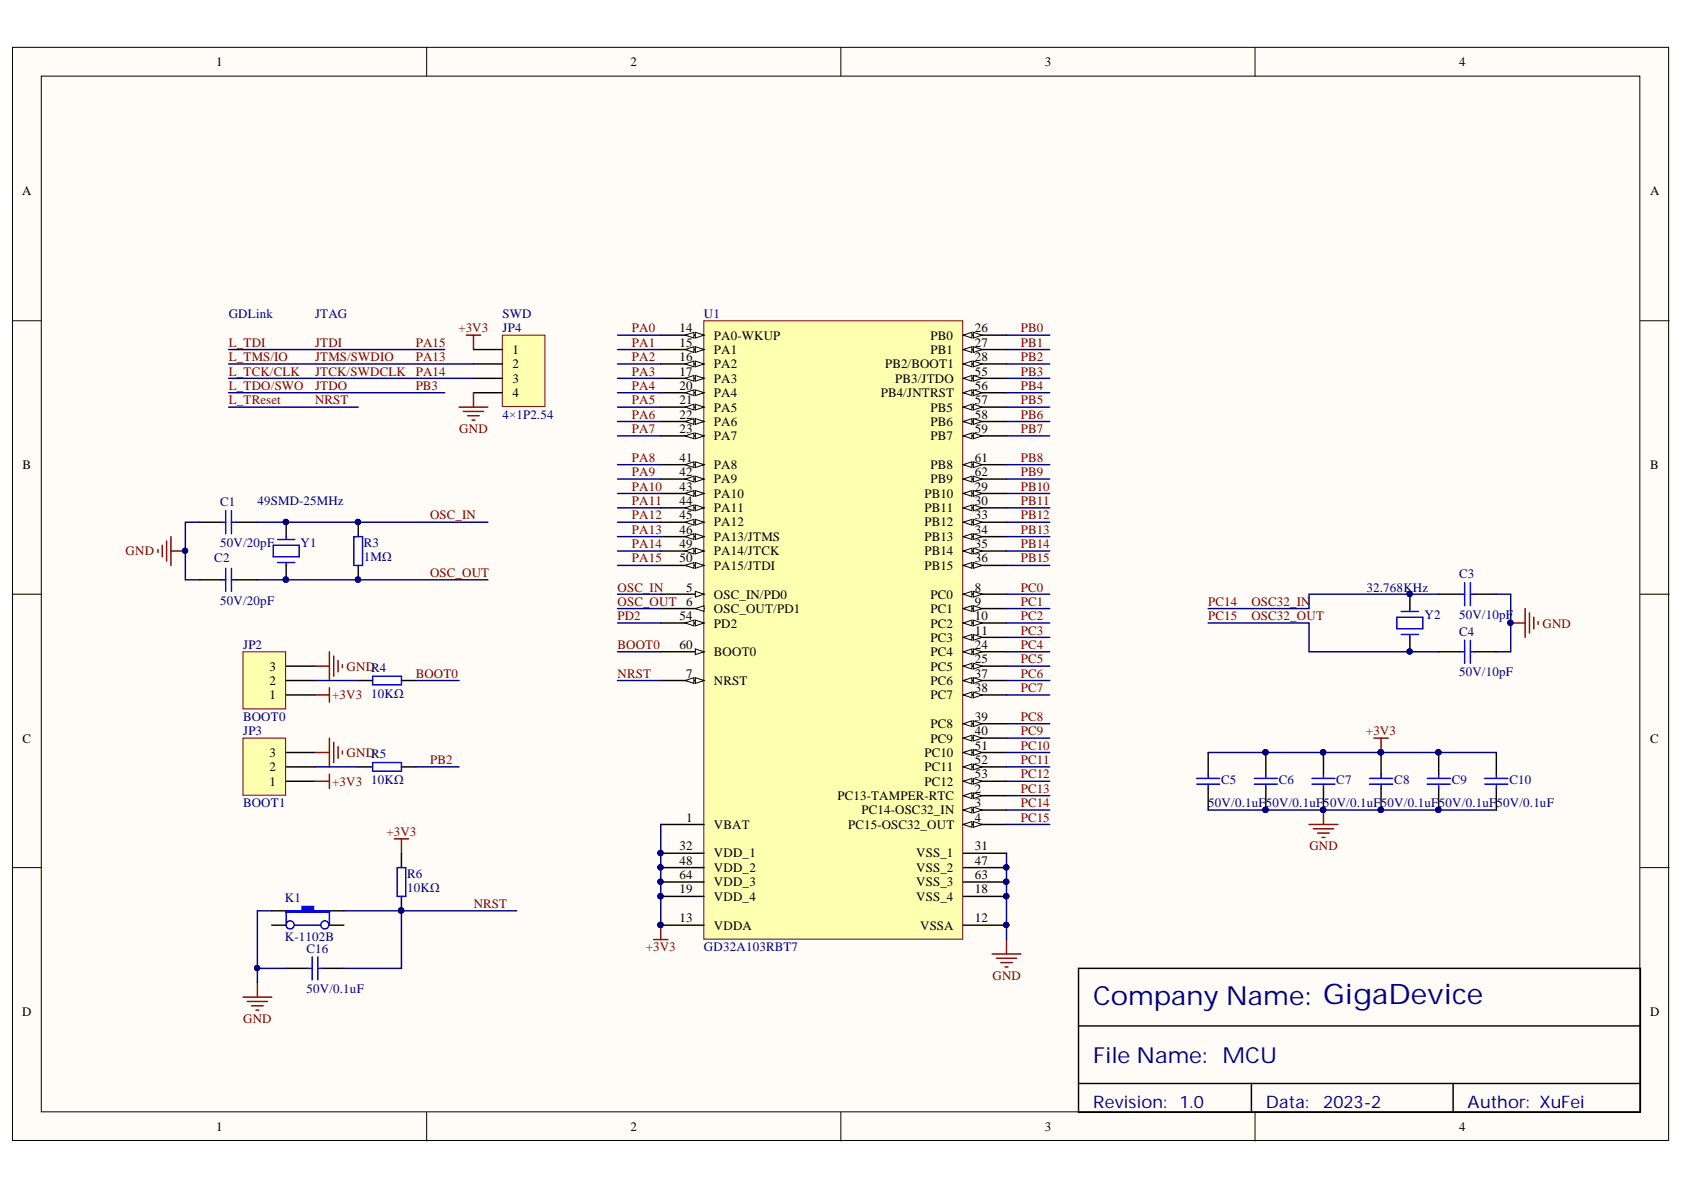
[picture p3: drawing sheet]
<svg xmlns="http://www.w3.org/2000/svg" width="297mm" height="210mm" viewBox="0 0 297 210" stroke-linecap="round" stroke-linejoin="round" font-family="sans-serif">
<defs><g id="words">
<text font-size="4.6" fill="#000080" x="192.8" y="177.2">Company Name: GigaDevice</text>
<text font-size="3.9" fill="#000080" x="192.8" y="187.6">File Name: MCU</text>
<g font-size="3" fill="#000080">
<text x="192.8" y="195.4">Revision:</text>
<text x="208" y="195.4">1.0</text>
<text x="223.3" y="195.4">Data:</text>
<text x="233.4" y="195.4">2023-2</text>
<text x="258.9" y="195.4">Author: XuFei</text>
</g>
<g font-size="2.3">
<text x="38.1" y="11.7">1</text>
<text x="111.2" y="11.7">2</text>
<text x="184.3" y="11.7">3</text>
<text x="257.4" y="11.7">4</text>
<text x="3.9" y="34.5">A</text>
<text x="291.1" y="34.5">A</text>
<text x="119.8" y="58.6">14</text>
<text x="125.9" y="59.9">PA0-WKUP</text>
<text x="164.2" y="59.9">PB0</text>
<text x="171.9" y="58.6">26</text>
<text x="90.4" y="62.4">1</text>
<text x="90.4" y="65">2</text>
<text x="119.8" y="61.2">15</text>
<text x="119.8" y="63.7">16</text>
<text x="125.9" y="62.4">PA1</text>
<text x="125.9" y="65">PA2</text>
<text x="156.1" y="65">PB2/BOOT1</text>
<text x="164.2" y="62.4">PB1</text>
<text x="171.9" y="61.2">27</text>
<text x="171.9" y="63.7">28</text>
<text x="90.4" y="67.5">3</text>
<text x="90.4" y="70.1">4</text>
<text x="119.8" y="66.2">17</text>
<text x="119.8" y="68.8">20</text>
<text x="119.8" y="71.3">21</text>
<text x="125.9" y="67.5">PA3</text>
<text x="125.9" y="70.1">PA4</text>
<text x="155.4" y="70.1">PB4/JNTRST</text>
<text x="157.9" y="67.5">PB3/JTDO</text>
<text x="171.9" y="66.2">55</text>
<text x="171.9" y="68.8">56</text>
<text x="171.9" y="71.3">57</text>
<text x="119.8" y="73.9">22</text>
<text x="119.8" y="76.4">23</text>
<text x="125.9" y="72.6">PA5</text>
<text x="125.9" y="75.1">PA6</text>
<text x="125.9" y="77.7">PA7</text>
<text x="164.2" y="72.6">PB5</text>
<text x="164.2" y="75.1">PB6</text>
<text x="164.2" y="77.7">PB7</text>
<text x="171.9" y="73.9">58</text>
<text x="171.9" y="76.4">59</text>
<text x="4" y="82.7">B</text>
<text x="119.8" y="81.5">41</text>
<text x="119.8" y="84">42</text>
<text x="125.9" y="82.7">PA8</text>
<text x="164.2" y="82.7">PB8</text>
<text x="171.9" y="81.5">61</text>
<text x="171.9" y="84">62</text>
<text x="291.1" y="82.7">B</text>
<text x="119.8" y="86.5">43</text>
<text x="119.8" y="89.1">44</text>
<text x="125.9" y="85.3">PA9</text>
<text x="125.9" y="87.8">PA10</text>
<text x="163.1" y="87.8">PB10</text>
<text x="164.2" y="85.3">PB9</text>
<text x="171.9" y="86.5">29</text>
<text x="171.9" y="89.1">30</text>
<text x="119.8" y="91.6">45</text>
<text x="119.8" y="94.1">46</text>
<text x="125.9" y="90.3">PA11</text>
<text x="125.9" y="92.9">PA12</text>
<text x="125.9" y="95.4">PA13/JTMS</text>
<text x="163.1" y="90.3">PB11</text>
<text x="163.1" y="92.9">PB12</text>
<text x="163.1" y="95.4">PB13</text>
<text x="171.9" y="91.6">33</text>
<text x="171.9" y="94.1">34</text>
<text x="119.8" y="96.7">49</text>
<text x="119.8" y="99.2">50</text>
<text x="125.9" y="97.9">PA14/JTCK</text>
<text x="125.9" y="100.5">PA15/JTDI</text>
<text x="163.1" y="97.9">PB14</text>
<text x="163.1" y="100.5">PB15</text>
<text x="171.9" y="96.7">35</text>
<text x="171.9" y="99.2">36</text>
<text x="121" y="104.4">5</text>
<text x="121" y="106.9">6</text>
<text x="125.9" y="105.6">OSC_IN/PD0</text>
<text x="164.2" y="105.6">PC0</text>
<text x="171.9" y="104.4">8</text>
<text x="171.9" y="106.9">9</text>
<text x="119.8" y="109.4">54</text>
<text x="125.9" y="108.2">OSC_OUT/PD1</text>
<text x="125.9" y="110.7">PD2</text>
<text x="164.2" y="108.2">PC1</text>
<text x="164.2" y="110.7">PC2</text>
<text x="164.2" y="113.2">PC3</text>
<text x="171.9" y="109.4">10</text>
<text x="171.9" y="112">11</text>
<text x="47.5" y="118.3">3</text>
<text x="119.8" y="114.5">60</text>
<text x="121" y="119.6">7</text>
<text x="125.9" y="115.8">BOOT0</text>
<text x="164.2" y="115.8">PC4</text>
<text x="164.2" y="118.3">PC5</text>
<text x="171.9" y="114.5">24</text>
<text x="171.9" y="117">25</text>
<text x="171.9" y="119.6">37</text>
<text x="47.5" y="123.4">1</text>
<text x="47.5" y="120.8">2</text>
<text x="125.9" y="120.8">NRST</text>
<text x="164.2" y="120.8">PC6</text>
<text x="164.2" y="123.4">PC7</text>
<text x="171.9" y="122.1">38</text>
<text x="4" y="131">C</text>
<text x="164.2" y="128.4">PC8</text>
<text x="164.2" y="131">PC9</text>
<text x="171.9" y="127.2">39</text>
<text x="171.9" y="129.7">40</text>
<text x="291.1" y="131">C</text>
<text x="47.5" y="136">2</text>
<text x="47.5" y="133.5">3</text>
<text x="163.1" y="133.5">PC10</text>
<text x="163.1" y="136">PC11</text>
<text x="171.9" y="132.2">51</text>
<text x="171.9" y="134.8">52</text>
<text x="171.9" y="137.3">53</text>
<text x="47.5" y="138.6">1</text>
<text x="147.7" y="141.1">PC13-TAMPER-RTC</text>
<text x="152" y="143.6">PC14-OSC32_IN</text>
<text x="163.1" y="138.6">PC12</text>
<text x="171.9" y="139.8">2</text>
<text x="171.9" y="142.4">3</text>
<text x="119.8" y="150">32</text>
<text x="121" y="144.9">1</text>
<text x="125.9" y="146.2">VBAT</text>
<text x="149.6" y="146.2">PC15-OSC32_OUT</text>
<text x="171.9" y="144.9">4</text>
<text x="171.9" y="150">31</text>
<text x="119.8" y="152.5">48</text>
<text x="119.8" y="155.1">64</text>
<text x="125.9" y="151.2">VDD_1</text>
<text x="125.9" y="153.8">VDD_2</text>
<text x="161.6" y="151.2">VSS_1</text>
<text x="161.6" y="153.8">VSS_2</text>
<text x="171.9" y="152.5">47</text>
<text x="171.9" y="155.1">63</text>
<text x="119.8" y="157.6">19</text>
<text x="125.9" y="156.3">VDD_3</text>
<text x="125.9" y="158.9">VDD_4</text>
<text x="161.6" y="156.3">VSS_3</text>
<text x="161.6" y="158.9">VSS_4</text>
<text x="171.9" y="157.6">18</text>
<text x="119.8" y="162.7">13</text>
<text x="125.9" y="164">VDDA</text>
<text x="162.3" y="164">VSSA</text>
<text x="171.9" y="162.7">12</text>
<text x="3.9" y="179.2">D</text>
<text x="291.1" y="179.2">D</text>
<text x="38.1" y="199.5">1</text>
<text x="111.2" y="199.5">2</text>
<text x="184.3" y="199.5">3</text>
<text x="257.4" y="199.5">4</text>
</g>
<g font-size="2.3" fill="#000080">
<text x="40.3" y="56.1">GDLink</text>
<text x="55.6" y="56.1">JTAG</text>
<text x="88.6" y="58.6">JP4</text>
<text x="88.6" y="56.1">SWD</text>
<text x="124.2" y="56.1">U1</text>
<text x="88.6" y="73.9">4×1P2.54</text>
<text x="38.8" y="89.3">C1</text>
<text x="45.4" y="89.1">49SMD-25MHz</text>
<text x="37.8" y="99.2">C2</text>
<text x="38.8" y="96.4">50V/20pF</text>
<text x="53" y="96.4">Y1</text>
<text x="64.2" y="96.4">R3</text>
<text x="64.2" y="98.9">1MΩ</text>
<text x="257.4" y="102">C3</text>
<text x="38.8" y="106.6">50V/20pF</text>
<text x="241" y="104.4">32.768KHz</text>
<text x="251.3" y="109.2">Y2</text>
<text x="257.4" y="109.2">50V/10pF</text>
<text x="257.4" y="112.2">C4</text>
<text x="42.9" y="114.5">JP2</text>
<text x="257.4" y="119.3">50V/10pF</text>
<text x="65.5" y="123.1">10KΩ</text>
<text x="42.9" y="127.2">BOOT0</text>
<text x="42.9" y="129.7">JP3</text>
<text x="42.9" y="142.4">BOOT1</text>
<text x="65.5" y="138.3">10KΩ</text>
<text x="213.1" y="142.4">50V/0.1uF50V/0.1uF50V/0.1uF50V/0.1uF</text>
<text x="215.4" y="138.3">C5</text>
<text x="225.6" y="138.3">C6</text>
<text x="235.7" y="138.3">C7</text>
<text x="245.9" y="138.3">C8</text>
<text x="253.8" y="142.4">50V/0.1uF</text>
<text x="256.1" y="138.3">C9</text>
<text x="263.9" y="142.4">50V/0.1uF</text>
<text x="266.2" y="138.3">C10</text>
<text x="71.8" y="154.8">R6</text>
<text x="50.2" y="159.1">K1</text>
<text x="71.8" y="157.3">10KΩ</text>
<text x="50.2" y="166">K-1102B</text>
<text x="124.2" y="167.8">GD32A103RBT7</text>
<text x="54" y="168.1">C16</text>
<text x="54" y="175.2">50V/0.1uF</text>
</g>
<g font-size="2.3" fill="#800000">
<text x="80.9" y="58.6">+3V3</text>
<text x="111.5" y="58.6">PA0</text>
<text x="180.1" y="58.6">PB0</text>
<text x="40.3" y="63.7">L_TMS/IO</text>
<text x="40.3" y="61.2">L_TDI</text>
<text x="55.6" y="61.2">JTDI</text>
<text x="55.6" y="63.7">JTMS/SWDIO</text>
<text x="73.3" y="61.2">PA15</text>
<text x="73.3" y="63.7">PA13</text>
<text x="111.5" y="61.2">PA1</text>
<text x="111.5" y="63.7">PA2</text>
<text x="180.1" y="61.2">PB1</text>
<text x="180.1" y="63.7">PB2</text>
<text x="40.3" y="66.2">L_TCK/CLK</text>
<text x="40.3" y="68.8">L_TDO/SWO</text>
<text x="40.3" y="71.3">L_TReset</text>
<text x="55.6" y="66.2">JTCK/SWDCLK</text>
<text x="55.6" y="68.8">JTDO</text>
<text x="55.6" y="71.3">NRST</text>
<text x="73.3" y="66.2">PA14</text>
<text x="73.3" y="68.8">PB3</text>
<text x="111.5" y="68.8">PA4</text>
<text x="111.5" y="71.3">PA5</text>
<text x="111.5" y="66.2">PA3</text>
<text x="180.1" y="71.3">PB5</text>
<text x="180.1" y="66.2">PB3</text>
<text x="180.1" y="68.8">PB4</text>
<text x="81" y="76.4">GND</text>
<text x="111.5" y="73.9">PA6</text>
<text x="111.5" y="76.4">PA7</text>
<text x="180.1" y="73.9">PB6</text>
<text x="180.1" y="76.4">PB7</text>
<text x="111.5" y="84">PA9</text>
<text x="111.5" y="81.5">PA8</text>
<text x="180.1" y="81.5">PB8</text>
<text x="180.1" y="84">PB9</text>
<text x="111.5" y="89.1">PA11</text>
<text x="111.5" y="86.5">PA10</text>
<text x="180.1" y="86.5">PB10</text>
<text x="180.1" y="89.1">PB11</text>
<text x="75.9" y="91.6">OSC_IN</text>
<text x="111.5" y="91.6">PA12</text>
<text x="111.5" y="94.1">PA13</text>
<text x="180.1" y="91.6">PB12</text>
<text x="180.1" y="94.1">PB13</text>
<text x="22.2" y="97.9">GND</text>
<text x="75.9" y="101.7">OSC_OUT</text>
<text x="111.5" y="99.2">PA15</text>
<text x="111.5" y="96.7">PA14</text>
<text x="180.1" y="96.7">PB14</text>
<text x="180.1" y="99.2">PB15</text>
<text x="108.9" y="104.4">OSC_IN</text>
<text x="108.9" y="106.9">OSC_OUT</text>
<text x="180.1" y="104.4">PC0</text>
<text x="180.1" y="106.9">PC1</text>
<text x="213.1" y="106.9">PC14</text>
<text x="220.7" y="106.9">OSC32_IN</text>
<text x="108.9" y="109.4">PD2</text>
<text x="180.1" y="112">PC3</text>
<text x="180.1" y="109.4">PC2</text>
<text x="213.1" y="109.4">PC15</text>
<text x="220.7" y="109.4">OSC32_OUT</text>
<text x="272.1" y="110.7">GND</text>
<text x="61.1" y="118.3">GNDR4</text>
<text x="73.3" y="119.6">BOOT0</text>
<text x="108.9" y="114.5">BOOT0</text>
<text x="108.9" y="119.6">NRST</text>
<text x="180.1" y="114.5">PC4</text>
<text x="180.1" y="117">PC5</text>
<text x="180.1" y="119.6">PC6</text>
<text x="58.6" y="123.4">+3V3</text>
<text x="180.1" y="122.1">PC7</text>
<text x="180.1" y="127.2">PC8</text>
<text x="180.1" y="129.7">PC9</text>
<text x="240.9" y="129.7">+3V3</text>
<text x="61.1" y="133.5">GNDR5</text>
<text x="75.9" y="134.8">PB2</text>
<text x="180.1" y="137.3">PC12</text>
<text x="180.1" y="134.8">PC11</text>
<text x="180.1" y="132.2">PC10</text>
<text x="58.6" y="138.6">+3V3</text>
<text x="180.1" y="139.8">PC13</text>
<text x="180.1" y="142.4">PC14</text>
<text x="68.2" y="147.4">+3V3</text>
<text x="180.1" y="144.9">PC15</text>
<text x="231" y="150">GND</text>
<text x="83.6" y="160.1">NRST</text>
<text x="113.9" y="167.8">+3V3</text>
<text x="175.1" y="172.9">GND</text>
<text x="42.9" y="180.5">GND</text>
</g>
</g></defs>
<g fill="#fffcf8" stroke="#000" stroke-width=".18">
<path d="M2.2 8.4h292.1v192.8h-292.1z"/>
<path d="M7.3 13.4h281.9v182.7h-281.9z"/>
</g>
<path d="M75.3 8.4v5M148.3 8.4v5M221.4 8.4v5M2.2 56.6h5.1M289.3 56.6h5.1M2.2 104.8h5.1M289.3 104.8h5.1M2.2 153h5.1M289.3 153h5.1M75.3 196.2v5.1M148.3 196.2v5.1M221.4 196.2v5.1" fill="none" stroke="#000" stroke-width=".18"/>
<g fill="none" stroke="#000" stroke-width=".25">
<path d="M35.2 92.1h3.8M41.6 92.1h3.8M50.5 92.1v2.6M50.5 99.7v2.6M35.2 102.3h3.8M41.6 102.3h3.8M47.9 160.7h2.6M58.1 160.7h2.5M190.2 170.8h99.1v25.4h-99.1zM190.2 181h99.1M190.2 191.1h99.1M220.7 191.1v5.1"/>
<path d="M256.3 191.1v5.1"/>
</g>
<g fill="none" stroke="#00f" stroke-width=".25">
<path d="M39 92.1h.8M39.8 90.1v4M40.8 92.1h.8M40.8 90.1v4M48.2 96.2h4.6v2h-4.6zM49 95.2h3M49 99.2h3M50.5 94.7v.5M50.5 99.2v.5M39 102.3h.8M39.8 100.2v4.1M40.8 100.2v4.1"/>
<path d="M40.8 102.3h.8"/>
</g>
<g fill="#000080" stroke="#000080" stroke-width=".18">
<circle cx="50.4" cy="102.2" r=".47"/>
<circle cx="50.4" cy="92.1" r=".46"/>
<circle cx="32.6" cy="97.1" r=".46"/>
</g>
<path d="M27.9 96.9v.5M28.6 96.2v2M29.4 95.4v3.6M30.2 94.7v5M30.2 97.2h2.5" fill="none" stroke="#800000" stroke-width=".25"/>
<path d="M50.5 160.7h2.8v-.8h2v.8h2.8v.2h-7.6z" fill-rule="evenodd" fill="#00f"/>
<g fill="none" stroke="#00f" stroke-width=".25">
<path d="M65.7 119.3h5.1v1.5h-5.1zM70 153h1.6v5.1h-1.6zM50.5 160.7h2.8v-.8h2v.8h2.8v.2h-7.6zM50.5 160.7v2.5M52 163.2h4.6M54.3 170.8h.8M55.1 168.8v4M56.1 170.8h.7M56.1 168.8v4M58.1 160.7v2.5"/>
<circle cx="51.2" cy="163.1" r=".72"/>
<circle cx="57.3" cy="163.1" r=".71"/>
</g>
<path d="M63.2 120h2.5M70.8 120h2.6M70.8 150.5v2.5M70.8 158.1v2.6M47.9 163.2h2.6M50.5 170.8h3.8M56.8 170.8h3.8M58.1 163.2h2.5" fill="none" stroke="#000" stroke-width=".25"/>
<path d="M69.5 148h2.6M70.8 148v2.5M42.9 175.9h5M43.6 176.6h3.6M44.4 177.4h2M45.1 178.2h.6M45.4 173.3v2.6" fill="none" stroke="#800000" stroke-width=".25"/>
<circle cx="70.8" cy="160.6" r=".46" fill="#000080" stroke="#000080" stroke-width=".18"/>
<path d="M42.9 115h7.5v10h-7.5z" fill="#ffffb0" stroke="#800000" stroke-width=".18"/>
<path d="M50.5 117.5h5.1M50.5 122.6h5.1M50.5 120h5.1M63.2 135.3h2.5M70.8 135.3h2.6" fill="none" stroke="#000" stroke-width=".25"/>
<path d="M55.6 117.5h2.5M58.1 115v5M58.9 115.7v3.6M59.6 116.5v2M60.4 117.2v.6" fill="none" stroke="#800000" stroke-width=".25"/>
<path d="M65.7 134.5h5.1v1.5h-5.1z" fill="none" stroke="#00f" stroke-width=".25"/>
<path d="M42.9 130.2h7.5v10.1h-7.5z" fill="#ffffb0" stroke="#800000" stroke-width=".18"/>
<g fill="none" stroke="#000" stroke-width=".25">
<path d="M63.2 92.1v2.6M63.2 99.7v2.6M248.7 104.8v2.5M248.7 112.4v2.6M253.8 104.8h3.8M253.8 115h3.8M260.1 104.8h3.8M260.1 115h3.8M50.5 137.8h5.1M50.5 135.3h5.1M50.5 132.7h5.1M213.1 132.7v3.8"/>
<path d="M213.1 139.1v3.8M223.3 132.7v3.8M223.3 139.1v3.8M233.4 132.7v3.8M233.4 139.1v3.8M243.6 132.7v3.8M243.6 139.1v3.8M253.8 132.7v3.8M253.8 139.1v3.8M263.9 132.7v3.8M263.9 139.1v3.8"/>
</g>
<g fill="none" stroke="#800000" stroke-width=".25">
<path d="M266.5 109.9h2.5M269 107.3v5.1M269.8 108.1v3.6M270.5 108.9v2M271.3 109.6v.5M55.6 132.7h2.5M55.6 137.8h2.5M55.6 122.6h2.5M58.1 121.3v2.5M58.1 130.2v5.1M58.1 136.5v2.6M58.9 131v3.5"/>
<path d="M59.6 131.7v2M60.4 132.5v.5M242.3 130.2h2.6M243.6 130.2v2.5M230.9 145.4h5.1M231.7 146.2h3.5M232.4 146.9h2.1M233.2 147.7h.5M233.4 142.9v2.5M115.3 165.7h2.5M116.5 163.2v2.5M175 168.3h5.1"/>
<path d="M175.8 169h3.5M176.5 169.8h2.1M177.3 170.6h.5M177.5 165.7v2.6"/>
</g>
<g fill="#000080" stroke="#000080" stroke-width=".18">
<circle cx="266.4" cy="109.8" r=".47"/>
<circle cx="248.6" cy="114.9" r=".46"/>
<circle cx="248.6" cy="104.8" r=".46"/>
<circle cx="223.2" cy="142.8" r=".47"/>
<circle cx="223.2" cy="132.7" r=".47"/>
<circle cx="233.4" cy="142.8" r=".47"/>
<circle cx="233.4" cy="132.7" r=".47"/>
<circle cx="243.5" cy="142.8" r=".47"/>
<circle cx="243.5" cy="132.7" r=".47"/>
<circle cx="253.7" cy="142.8" r=".47"/>
<circle cx="253.7" cy="132.7" r=".47"/>
<circle cx="63.1" cy="102.2" r=".46"/>
<circle cx="63.1" cy="92.1" r=".46"/>
<circle cx="116.5" cy="163.1" r=".46"/>
</g>
<g fill="none" stroke="#00f" stroke-width=".25">
<path d="M62.4 94.7h1.5v5h-1.5zM246.4 108.9h4.6v2h-4.6zM247.2 107.9h3M247.2 111.9h3M248.7 107.3v.6M248.7 111.9v.5M257.6 104.8h.7M257.6 115h.7M258.3 102.8v4M258.3 112.9v4.1M259.4 104.8h.7M259.4 102.8v4"/>
<path d="M259.4 112.9v4.1M259.4 115h.7M211.1 137.3h4M211.1 138.3h4M213.1 136.5v.8M213.1 138.3v.8M221.2 137.3h4.1M221.2 138.3h4.1M223.3 136.5v.8M223.3 138.3v.8M231.4 137.3h4.1M231.4 138.3h4.1"/>
<path d="M233.4 136.5v.8M233.4 138.3v.8M241.6 137.3h4M241.6 138.3h4M243.6 136.5v.8M243.6 138.3v.8M251.7 137.3h4.1M251.7 138.3h4.1M253.8 136.5v.8M253.8 138.3v.8M261.9 137.3h4.1M261.9 138.3h4.1"/>
<path d="M263.9 136.5v.8M263.9 138.3v.8"/>
</g>
<path d="M124.1 56.6h45.7v109.1h-45.7z" fill="#ffffb0" stroke="#800000" stroke-width=".18"/>
<path d="M116.5 115h7.7" fill="none" stroke="#000" stroke-width=".25"/>
<path d="M122.6 114.5l1.6 .5-1.6 .5z" fill="#fffcf8"/>
<path d="M122.6 114.5l1.6 .5-1.6 .5z" fill="none" stroke="#000" stroke-width=".18"/>
<path d="M116.5 120h7.7" fill="none" stroke="#000" stroke-width=".25"/>
<path d="M122.6 119.5l1.6 .5-1.6 .5z" fill="#fffcf8"/>
<path d="M122.6 119.5l1.6 .5-1.6 .5z" fill="none" stroke="#000" stroke-width=".18"/>
<path d="M120.9 120l1.5-.5v1z" fill="#fffcf8"/>
<path d="M120.9 120l1.5-.5v1z" fill="none" stroke="#000" stroke-width=".18"/>
<path d="M116.5 104.8h7.7" fill="none" stroke="#000" stroke-width=".25"/>
<path d="M122.6 104.3l1.6 .5-1.6 .5z" fill="#fffcf8"/>
<path d="M122.6 104.3l1.6 .5-1.6 .5z" fill="none" stroke="#000" stroke-width=".18"/>
<path d="M116.5 107.3h7.7" fill="none" stroke="#000" stroke-width=".25"/>
<path d="M122.6 107.3l1.6-.5v1.1z" fill="#fffcf8"/>
<path d="M122.6 107.3l1.6-.5v1.1z" fill="none" stroke="#000" stroke-width=".18"/>
<path d="M116.5 59.1h7.7" fill="none" stroke="#000" stroke-width=".25"/>
<path d="M122.6 58.6l1.6 .5-1.6 .5z" fill="#fffcf8"/>
<path d="M122.6 58.6l1.6 .5-1.6 .5z" fill="none" stroke="#000" stroke-width=".18"/>
<path d="M120.9 59.1l1.5-.5v1z" fill="#fffcf8"/>
<path d="M120.9 59.1l1.5-.5v1z" fill="none" stroke="#000" stroke-width=".18"/>
<path d="M116.5 61.7h7.7" fill="none" stroke="#000" stroke-width=".25"/>
<path d="M122.6 61.1l1.6 .6-1.6 .5z" fill="#fffcf8"/>
<path d="M122.6 61.1l1.6 .6-1.6 .5z" fill="none" stroke="#000" stroke-width=".18"/>
<path d="M120.9 61.7l1.5-.6v1.1z" fill="#fffcf8"/>
<path d="M120.9 61.7l1.5-.6v1.1z" fill="none" stroke="#000" stroke-width=".18"/>
<path d="M116.5 64.2h7.7" fill="none" stroke="#000" stroke-width=".25"/>
<path d="M122.6 63.7l1.6 .5-1.6 .5z" fill="#fffcf8"/>
<path d="M122.6 63.7l1.6 .5-1.6 .5z" fill="none" stroke="#000" stroke-width=".18"/>
<path d="M120.9 64.2l1.5-.5v1z" fill="#fffcf8"/>
<path d="M120.9 64.2l1.5-.5v1z" fill="none" stroke="#000" stroke-width=".18"/>
<path d="M116.5 66.7h7.7" fill="none" stroke="#000" stroke-width=".25"/>
<path d="M122.6 66.2l1.6 .5-1.6 .5z" fill="#fffcf8"/>
<path d="M122.6 66.2l1.6 .5-1.6 .5z" fill="none" stroke="#000" stroke-width=".18"/>
<path d="M120.9 66.7l1.5-.5v1z" fill="#fffcf8"/>
<path d="M120.9 66.7l1.5-.5v1z" fill="none" stroke="#000" stroke-width=".18"/>
<path d="M116.5 69.3h7.7" fill="none" stroke="#000" stroke-width=".25"/>
<path d="M122.6 68.8l1.6 .5-1.6 .5z" fill="#fffcf8"/>
<path d="M122.6 68.8l1.6 .5-1.6 .5z" fill="none" stroke="#000" stroke-width=".18"/>
<path d="M120.9 69.3l1.5-.5v1z" fill="#fffcf8"/>
<path d="M120.9 69.3l1.5-.5v1z" fill="none" stroke="#000" stroke-width=".18"/>
<path d="M116.5 71.8h7.7" fill="none" stroke="#000" stroke-width=".25"/>
<path d="M122.6 71.3l1.6 .5-1.6 .5z" fill="#fffcf8"/>
<path d="M122.6 71.3l1.6 .5-1.6 .5z" fill="none" stroke="#000" stroke-width=".18"/>
<path d="M120.9 71.8l1.5-.5v1z" fill="#fffcf8"/>
<path d="M120.9 71.8l1.5-.5v1z" fill="none" stroke="#000" stroke-width=".18"/>
<path d="M116.5 74.3h7.7" fill="none" stroke="#000" stroke-width=".25"/>
<path d="M122.6 73.8l1.6 .5-1.6 .6z" fill="#fffcf8"/>
<path d="M122.6 73.8l1.6 .5-1.6 .6z" fill="none" stroke="#000" stroke-width=".18"/>
<path d="M120.9 74.3l1.5-.5v1.1z" fill="#fffcf8"/>
<path d="M120.9 74.3l1.5-.5v1.1z" fill="none" stroke="#000" stroke-width=".18"/>
<path d="M116.5 76.9h7.7" fill="none" stroke="#000" stroke-width=".25"/>
<path d="M122.6 76.4l1.6 .5-1.6 .5z" fill="#fffcf8"/>
<path d="M122.6 76.4l1.6 .5-1.6 .5z" fill="none" stroke="#000" stroke-width=".18"/>
<path d="M120.9 76.9l1.5-.5v1z" fill="#fffcf8"/>
<path d="M120.9 76.9l1.5-.5v1z" fill="none" stroke="#000" stroke-width=".18"/>
<path d="M116.5 82h7.7" fill="none" stroke="#000" stroke-width=".25"/>
<path d="M122.6 81.5l1.6 .5-1.6 .5z" fill="#fffcf8"/>
<path d="M122.6 81.5l1.6 .5-1.6 .5z" fill="none" stroke="#000" stroke-width=".18"/>
<path d="M120.9 82l1.5-.5v1z" fill="#fffcf8"/>
<path d="M120.9 82l1.5-.5v1z" fill="none" stroke="#000" stroke-width=".18"/>
<path d="M116.5 84.5h7.7" fill="none" stroke="#000" stroke-width=".25"/>
<path d="M122.6 84l1.6 .5-1.6 .5z" fill="#fffcf8"/>
<path d="M122.6 84l1.6 .5-1.6 .5z" fill="none" stroke="#000" stroke-width=".18"/>
<path d="M120.9 84.5l1.5-.5v1z" fill="#fffcf8"/>
<path d="M120.9 84.5l1.5-.5v1z" fill="none" stroke="#000" stroke-width=".18"/>
<path d="M116.5 87h7.7" fill="none" stroke="#000" stroke-width=".25"/>
<path d="M122.6 86.5l1.6 .5-1.6 .5z" fill="#fffcf8"/>
<path d="M122.6 86.5l1.6 .5-1.6 .5z" fill="none" stroke="#000" stroke-width=".18"/>
<path d="M120.9 87l1.5-.5v1z" fill="#fffcf8"/>
<path d="M120.9 87l1.5-.5v1z" fill="none" stroke="#000" stroke-width=".18"/>
<path d="M116.5 89.6h7.7" fill="none" stroke="#000" stroke-width=".25"/>
<path d="M122.6 89.1l1.6 .5-1.6 .5z" fill="#fffcf8"/>
<path d="M122.6 89.1l1.6 .5-1.6 .5z" fill="none" stroke="#000" stroke-width=".18"/>
<path d="M120.9 89.6l1.5-.5v1z" fill="#fffcf8"/>
<path d="M120.9 89.6l1.5-.5v1z" fill="none" stroke="#000" stroke-width=".18"/>
<path d="M116.5 92.1h7.7" fill="none" stroke="#000" stroke-width=".25"/>
<path d="M122.6 91.6l1.6 .5-1.6 .5z" fill="#fffcf8"/>
<path d="M122.6 91.6l1.6 .5-1.6 .5z" fill="none" stroke="#000" stroke-width=".18"/>
<path d="M120.9 92.1l1.5-.5v1z" fill="#fffcf8"/>
<path d="M120.9 92.1l1.5-.5v1z" fill="none" stroke="#000" stroke-width=".18"/>
<path d="M116.5 94.7h7.7" fill="none" stroke="#000" stroke-width=".25"/>
<path d="M122.6 94.1l1.6 .6-1.6 .5z" fill="#fffcf8"/>
<path d="M122.6 94.1l1.6 .6-1.6 .5z" fill="none" stroke="#000" stroke-width=".18"/>
<path d="M120.9 94.7l1.5-.6v1.1z" fill="#fffcf8"/>
<path d="M120.9 94.7l1.5-.6v1.1z" fill="none" stroke="#000" stroke-width=".18"/>
<path d="M116.5 97.2h7.7" fill="none" stroke="#000" stroke-width=".25"/>
<path d="M122.6 96.7l1.6 .5-1.6 .5z" fill="#fffcf8"/>
<path d="M122.6 96.7l1.6 .5-1.6 .5z" fill="none" stroke="#000" stroke-width=".18"/>
<path d="M120.9 97.2l1.5-.5v1z" fill="#fffcf8"/>
<path d="M120.9 97.2l1.5-.5v1z" fill="none" stroke="#000" stroke-width=".18"/>
<path d="M116.5 99.7h7.7" fill="none" stroke="#000" stroke-width=".25"/>
<path d="M122.6 99.2l1.6 .5-1.6 .5z" fill="#fffcf8"/>
<path d="M122.6 99.2l1.6 .5-1.6 .5z" fill="none" stroke="#000" stroke-width=".18"/>
<path d="M120.9 99.7l1.5-.5v1z" fill="#fffcf8"/>
<path d="M120.9 99.7l1.5-.5v1z" fill="none" stroke="#000" stroke-width=".18"/>
<path d="M169.9 59.1h7.6" fill="none" stroke="#000" stroke-width=".25"/>
<path d="M169.9 59.1l1.5-.5v1z" fill="#fffcf8"/>
<path d="M169.9 59.1l1.5-.5v1z" fill="none" stroke="#000" stroke-width=".18"/>
<path d="M171.7 58.6l1.5 .5-1.5 .5z" fill="#fffcf8"/>
<path d="M171.7 58.6l1.5 .5-1.5 .5z" fill="none" stroke="#000" stroke-width=".18"/>
<path d="M169.9 61.7h7.6" fill="none" stroke="#000" stroke-width=".25"/>
<path d="M169.9 61.7l1.5-.6v1.1z" fill="#fffcf8"/>
<path d="M169.9 61.7l1.5-.6v1.1z" fill="none" stroke="#000" stroke-width=".18"/>
<path d="M171.7 61.1l1.5 .6-1.5 .5z" fill="#fffcf8"/>
<path d="M171.7 61.1l1.5 .6-1.5 .5z" fill="none" stroke="#000" stroke-width=".18"/>
<path d="M169.9 64.2h7.6" fill="none" stroke="#000" stroke-width=".25"/>
<path d="M169.9 64.2l1.5-.5v1z" fill="#fffcf8"/>
<path d="M169.9 64.2l1.5-.5v1z" fill="none" stroke="#000" stroke-width=".18"/>
<path d="M171.7 63.7l1.5 .5-1.5 .5z" fill="#fffcf8"/>
<path d="M171.7 63.7l1.5 .5-1.5 .5z" fill="none" stroke="#000" stroke-width=".18"/>
<path d="M169.9 66.7h7.6" fill="none" stroke="#000" stroke-width=".25"/>
<path d="M169.9 66.7l1.5-.5v1z" fill="#fffcf8"/>
<path d="M169.9 66.7l1.5-.5v1z" fill="none" stroke="#000" stroke-width=".18"/>
<path d="M171.7 66.2l1.5 .5-1.5 .5z" fill="#fffcf8"/>
<path d="M171.7 66.2l1.5 .5-1.5 .5z" fill="none" stroke="#000" stroke-width=".18"/>
<path d="M169.9 69.3h7.6" fill="none" stroke="#000" stroke-width=".25"/>
<path d="M169.9 69.3l1.5-.5v1z" fill="#fffcf8"/>
<path d="M169.9 69.3l1.5-.5v1z" fill="none" stroke="#000" stroke-width=".18"/>
<path d="M171.7 68.8l1.5 .5-1.5 .5z" fill="#fffcf8"/>
<path d="M171.7 68.8l1.5 .5-1.5 .5z" fill="none" stroke="#000" stroke-width=".18"/>
<path d="M169.9 71.8h7.6" fill="none" stroke="#000" stroke-width=".25"/>
<path d="M169.9 71.8l1.5-.5v1z" fill="#fffcf8"/>
<path d="M169.9 71.8l1.5-.5v1z" fill="none" stroke="#000" stroke-width=".18"/>
<path d="M171.7 71.3l1.5 .5-1.5 .5z" fill="#fffcf8"/>
<path d="M171.7 71.3l1.5 .5-1.5 .5z" fill="none" stroke="#000" stroke-width=".18"/>
<path d="M169.9 74.3h7.6" fill="none" stroke="#000" stroke-width=".25"/>
<path d="M169.9 74.3l1.5-.5v1.1z" fill="#fffcf8"/>
<path d="M169.9 74.3l1.5-.5v1.1z" fill="none" stroke="#000" stroke-width=".18"/>
<path d="M171.7 73.8l1.5 .5-1.5 .6z" fill="#fffcf8"/>
<path d="M171.7 73.8l1.5 .5-1.5 .6z" fill="none" stroke="#000" stroke-width=".18"/>
<path d="M169.9 76.9h7.6" fill="none" stroke="#000" stroke-width=".25"/>
<path d="M169.9 76.9l1.5-.5v1z" fill="#fffcf8"/>
<path d="M169.9 76.9l1.5-.5v1z" fill="none" stroke="#000" stroke-width=".18"/>
<path d="M171.7 76.4l1.5 .5-1.5 .5z" fill="#fffcf8"/>
<path d="M171.7 76.4l1.5 .5-1.5 .5z" fill="none" stroke="#000" stroke-width=".18"/>
<path d="M169.9 82h7.6" fill="none" stroke="#000" stroke-width=".25"/>
<path d="M169.9 82l1.5-.5v1z" fill="#fffcf8"/>
<path d="M169.9 82l1.5-.5v1z" fill="none" stroke="#000" stroke-width=".18"/>
<path d="M171.7 81.5l1.5 .5-1.5 .5z" fill="#fffcf8"/>
<path d="M171.7 81.5l1.5 .5-1.5 .5z" fill="none" stroke="#000" stroke-width=".18"/>
<path d="M169.9 84.5h7.6" fill="none" stroke="#000" stroke-width=".25"/>
<path d="M169.9 84.5l1.5-.5v1z" fill="#fffcf8"/>
<path d="M169.9 84.5l1.5-.5v1z" fill="none" stroke="#000" stroke-width=".18"/>
<path d="M171.7 84l1.5 .5-1.5 .5z" fill="#fffcf8"/>
<path d="M171.7 84l1.5 .5-1.5 .5z" fill="none" stroke="#000" stroke-width=".18"/>
<path d="M169.9 87h7.6" fill="none" stroke="#000" stroke-width=".25"/>
<path d="M169.9 87l1.5-.5v1z" fill="#fffcf8"/>
<path d="M169.9 87l1.5-.5v1z" fill="none" stroke="#000" stroke-width=".18"/>
<path d="M171.7 86.5l1.5 .5-1.5 .5z" fill="#fffcf8"/>
<path d="M171.7 86.5l1.5 .5-1.5 .5z" fill="none" stroke="#000" stroke-width=".18"/>
<path d="M169.9 89.6h7.6" fill="none" stroke="#000" stroke-width=".25"/>
<path d="M169.9 89.6l1.5-.5v1z" fill="#fffcf8"/>
<path d="M169.9 89.6l1.5-.5v1z" fill="none" stroke="#000" stroke-width=".18"/>
<path d="M171.7 89.1l1.5 .5-1.5 .5z" fill="#fffcf8"/>
<path d="M171.7 89.1l1.5 .5-1.5 .5z" fill="none" stroke="#000" stroke-width=".18"/>
<path d="M169.9 92.1h7.6" fill="none" stroke="#000" stroke-width=".25"/>
<path d="M169.9 92.1l1.5-.5v1z" fill="#fffcf8"/>
<path d="M169.9 92.1l1.5-.5v1z" fill="none" stroke="#000" stroke-width=".18"/>
<path d="M171.7 91.6l1.5 .5-1.5 .5z" fill="#fffcf8"/>
<path d="M171.7 91.6l1.5 .5-1.5 .5z" fill="none" stroke="#000" stroke-width=".18"/>
<path d="M169.9 94.7h7.6" fill="none" stroke="#000" stroke-width=".25"/>
<path d="M169.9 94.7l1.5-.6v1.1z" fill="#fffcf8"/>
<path d="M169.9 94.7l1.5-.6v1.1z" fill="none" stroke="#000" stroke-width=".18"/>
<path d="M171.7 94.1l1.5 .6-1.5 .5z" fill="#fffcf8"/>
<path d="M171.7 94.1l1.5 .6-1.5 .5z" fill="none" stroke="#000" stroke-width=".18"/>
<path d="M169.9 97.2h7.6" fill="none" stroke="#000" stroke-width=".25"/>
<path d="M169.9 97.2l1.5-.5v1z" fill="#fffcf8"/>
<path d="M169.9 97.2l1.5-.5v1z" fill="none" stroke="#000" stroke-width=".18"/>
<path d="M171.7 96.7l1.5 .5-1.5 .5z" fill="#fffcf8"/>
<path d="M171.7 96.7l1.5 .5-1.5 .5z" fill="none" stroke="#000" stroke-width=".18"/>
<path d="M169.9 99.7h7.6" fill="none" stroke="#000" stroke-width=".25"/>
<path d="M169.9 99.7l1.5-.5v1z" fill="#fffcf8"/>
<path d="M169.9 99.7l1.5-.5v1z" fill="none" stroke="#000" stroke-width=".18"/>
<path d="M171.7 99.2l1.5 .5-1.5 .5z" fill="#fffcf8"/>
<path d="M171.7 99.2l1.5 .5-1.5 .5z" fill="none" stroke="#000" stroke-width=".18"/>
<path d="M169.9 104.8h7.6" fill="none" stroke="#000" stroke-width=".25"/>
<path d="M169.9 104.8l1.5-.5v1z" fill="#fffcf8"/>
<path d="M169.9 104.8l1.5-.5v1z" fill="none" stroke="#000" stroke-width=".18"/>
<path d="M171.7 104.3l1.5 .5-1.5 .5z" fill="#fffcf8"/>
<path d="M171.7 104.3l1.5 .5-1.5 .5z" fill="none" stroke="#000" stroke-width=".18"/>
<path d="M169.9 107.3h7.6" fill="none" stroke="#000" stroke-width=".25"/>
<path d="M169.9 107.3l1.5-.5v1.1z" fill="#fffcf8"/>
<path d="M169.9 107.3l1.5-.5v1.1z" fill="none" stroke="#000" stroke-width=".18"/>
<path d="M171.7 106.8l1.5 .5-1.5 .6z" fill="#fffcf8"/>
<path d="M171.7 106.8l1.5 .5-1.5 .6z" fill="none" stroke="#000" stroke-width=".18"/>
<path d="M169.9 109.9h7.6" fill="none" stroke="#000" stroke-width=".25"/>
<path d="M169.9 109.9l1.5-.5v1z" fill="#fffcf8"/>
<path d="M169.9 109.9l1.5-.5v1z" fill="none" stroke="#000" stroke-width=".18"/>
<path d="M171.7 109.4l1.5 .5-1.5 .5z" fill="#fffcf8"/>
<path d="M171.7 109.4l1.5 .5-1.5 .5z" fill="none" stroke="#000" stroke-width=".18"/>
<path d="M169.9 112.4h7.6" fill="none" stroke="#000" stroke-width=".25"/>
<path d="M169.9 112.4l1.5-.5v1z" fill="#fffcf8"/>
<path d="M169.9 112.4l1.5-.5v1z" fill="none" stroke="#000" stroke-width=".18"/>
<path d="M171.7 111.9l1.5 .5-1.5 .5z" fill="#fffcf8"/>
<path d="M171.7 111.9l1.5 .5-1.5 .5z" fill="none" stroke="#000" stroke-width=".18"/>
<path d="M169.9 115h7.6" fill="none" stroke="#000" stroke-width=".25"/>
<path d="M169.9 115l1.5-.5v1z" fill="#fffcf8"/>
<path d="M169.9 115l1.5-.5v1z" fill="none" stroke="#000" stroke-width=".18"/>
<path d="M171.7 114.5l1.5 .5-1.5 .5z" fill="#fffcf8"/>
<path d="M171.7 114.5l1.5 .5-1.5 .5z" fill="none" stroke="#000" stroke-width=".18"/>
<path d="M169.9 117.5h7.6" fill="none" stroke="#000" stroke-width=".25"/>
<path d="M169.9 117.5l1.5-.5v1z" fill="#fffcf8"/>
<path d="M169.9 117.5l1.5-.5v1z" fill="none" stroke="#000" stroke-width=".18"/>
<path d="M171.7 117l1.5 .5-1.5 .5z" fill="#fffcf8"/>
<path d="M171.7 117l1.5 .5-1.5 .5z" fill="none" stroke="#000" stroke-width=".18"/>
<path d="M169.9 120h7.6" fill="none" stroke="#000" stroke-width=".25"/>
<path d="M169.9 120l1.5-.5v1z" fill="#fffcf8"/>
<path d="M169.9 120l1.5-.5v1z" fill="none" stroke="#000" stroke-width=".18"/>
<path d="M171.7 119.5l1.5 .5-1.5 .5z" fill="#fffcf8"/>
<path d="M171.7 119.5l1.5 .5-1.5 .5z" fill="none" stroke="#000" stroke-width=".18"/>
<path d="M169.9 122.6h7.6" fill="none" stroke="#000" stroke-width=".25"/>
<path d="M169.9 122.6l1.5-.5v1z" fill="#fffcf8"/>
<path d="M169.9 122.6l1.5-.5v1z" fill="none" stroke="#000" stroke-width=".18"/>
<path d="M171.7 122.1l1.5 .5-1.5 .5z" fill="#fffcf8"/>
<path d="M171.7 122.1l1.5 .5-1.5 .5z" fill="none" stroke="#000" stroke-width=".18"/>
<path d="M169.9 127.7h7.6" fill="none" stroke="#000" stroke-width=".25"/>
<path d="M169.9 127.7l1.5-.6v1.1z" fill="#fffcf8"/>
<path d="M169.9 127.7l1.5-.6v1.1z" fill="none" stroke="#000" stroke-width=".18"/>
<path d="M171.7 127.1l1.5 .6-1.5 .5z" fill="#fffcf8"/>
<path d="M171.7 127.1l1.5 .6-1.5 .5z" fill="none" stroke="#000" stroke-width=".18"/>
<path d="M169.9 130.2h7.6" fill="none" stroke="#000" stroke-width=".25"/>
<path d="M169.9 130.2l1.5-.5v1z" fill="#fffcf8"/>
<path d="M169.9 130.2l1.5-.5v1z" fill="none" stroke="#000" stroke-width=".18"/>
<path d="M171.7 129.7l1.5 .5-1.5 .5z" fill="#fffcf8"/>
<path d="M171.7 129.7l1.5 .5-1.5 .5z" fill="none" stroke="#000" stroke-width=".18"/>
<path d="M169.9 132.7h7.6" fill="none" stroke="#000" stroke-width=".25"/>
<path d="M169.9 132.7l1.5-.5v1z" fill="#fffcf8"/>
<path d="M169.9 132.7l1.5-.5v1z" fill="none" stroke="#000" stroke-width=".18"/>
<path d="M171.7 132.2l1.5 .5-1.5 .5z" fill="#fffcf8"/>
<path d="M171.7 132.2l1.5 .5-1.5 .5z" fill="none" stroke="#000" stroke-width=".18"/>
<path d="M169.9 135.3h7.6" fill="none" stroke="#000" stroke-width=".25"/>
<path d="M169.9 135.3l1.5-.5v1z" fill="#fffcf8"/>
<path d="M169.9 135.3l1.5-.5v1z" fill="none" stroke="#000" stroke-width=".18"/>
<path d="M171.7 134.8l1.5 .5-1.5 .5z" fill="#fffcf8"/>
<path d="M171.7 134.8l1.5 .5-1.5 .5z" fill="none" stroke="#000" stroke-width=".18"/>
<path d="M169.9 137.8h7.6" fill="none" stroke="#000" stroke-width=".25"/>
<path d="M169.9 137.8l1.5-.5v1z" fill="#fffcf8"/>
<path d="M169.9 137.8l1.5-.5v1z" fill="none" stroke="#000" stroke-width=".18"/>
<path d="M171.7 137.3l1.5 .5-1.5 .5z" fill="#fffcf8"/>
<path d="M171.7 137.3l1.5 .5-1.5 .5z" fill="none" stroke="#000" stroke-width=".18"/>
<path d="M169.9 140.3h7.6" fill="none" stroke="#000" stroke-width=".25"/>
<path d="M169.9 140.3l1.5-.5v1.1z" fill="#fffcf8"/>
<path d="M169.9 140.3l1.5-.5v1.1z" fill="none" stroke="#000" stroke-width=".18"/>
<path d="M171.7 139.8l1.5 .5-1.5 .6z" fill="#fffcf8"/>
<path d="M171.7 139.8l1.5 .5-1.5 .6z" fill="none" stroke="#000" stroke-width=".18"/>
<path d="M169.9 142.9h7.6" fill="none" stroke="#000" stroke-width=".25"/>
<path d="M169.9 142.9l1.5-.5v1z" fill="#fffcf8"/>
<path d="M169.9 142.9l1.5-.5v1z" fill="none" stroke="#000" stroke-width=".18"/>
<path d="M171.7 142.4l1.5 .5-1.5 .5z" fill="#fffcf8"/>
<path d="M171.7 142.4l1.5 .5-1.5 .5z" fill="none" stroke="#000" stroke-width=".18"/>
<path d="M169.9 145.4h7.6" fill="none" stroke="#000" stroke-width=".25"/>
<path d="M169.9 145.4l1.5-.5v1z" fill="#fffcf8"/>
<path d="M169.9 145.4l1.5-.5v1z" fill="none" stroke="#000" stroke-width=".18"/>
<path d="M171.7 144.9l1.5 .5-1.5 .5z" fill="#fffcf8"/>
<path d="M171.7 144.9l1.5 .5-1.5 .5z" fill="none" stroke="#000" stroke-width=".18"/>
<path d="M116.5 109.9h7.7" fill="none" stroke="#000" stroke-width=".25"/>
<path d="M122.6 109.4l1.6 .5-1.6 .5z" fill="#fffcf8"/>
<path d="M122.6 109.4l1.6 .5-1.6 .5z" fill="none" stroke="#000" stroke-width=".18"/>
<path d="M120.9 109.9l1.5-.5v1z" fill="#fffcf8"/>
<path d="M120.9 109.9l1.5-.5v1z" fill="none" stroke="#000" stroke-width=".18"/>
<path d="M116.5 145.4h7.7M116.5 150.5h7.7M116.5 153h7.7M116.5 155.6h7.7M116.5 158.1h7.7M169.9 150.5h7.6M169.9 153h7.6M169.9 155.6h7.6M169.9 158.1h7.6M116.5 163.2h7.7M169.9 163.2h7.6" fill="none" stroke="#000" stroke-width=".25"/>
<g fill="#000080" stroke="#000080" stroke-width=".18">
<circle cx="116.5" cy="150.5" r=".46"/>
<circle cx="116.5" cy="153" r=".46"/>
<circle cx="116.5" cy="155.5" r=".46"/>
<circle cx="116.5" cy="158.1" r=".46"/>
<circle cx="116.5" cy="163.1" r=".46"/>
<circle cx="177.5" cy="153" r=".46"/>
<circle cx="177.5" cy="155.5" r=".46"/>
<circle cx="177.5" cy="158.1" r=".46"/>
<circle cx="177.5" cy="163.1" r=".46"/>
</g>
<path d="M88.6 59.1h7.5v12.6h-7.5z" fill="#ffffb0" stroke="#800000" stroke-width=".18"/>
<path d="M83.5 61.7h5.1M83.5 64.2h5.1M83.5 66.7h5.1M83.5 69.3h5.1" fill="none" stroke="#000" stroke-width=".25"/>
<path d="M82.2 59.1h2.6M83.5 59.1v2.6M81 71.8h5.1M81.7 72.6h3.6M82.5 73.3h2M83.3 74.1h.5M83.5 69.3v2.5" fill="none" stroke="#800000" stroke-width=".25"/>
<g fill="none" stroke="#000080" stroke-width=".25">
<path d="M108.9 59.1h7.6M177.5 59.1h7.7M40.3 61.7h38.1M40.3 64.2h43.2M40.3 66.7h43.2M40.3 69.3h38.1M40.3 71.8h22.9M108.9 61.7h7.6M108.9 64.2h7.6M108.9 66.7h7.6M108.9 69.3h7.6M108.9 71.8h7.6"/>
<path d="M108.9 74.3h7.6M108.9 76.9h7.6M177.5 61.7h7.7M177.5 64.2h7.7M177.5 66.7h7.7M177.5 69.3h7.7M177.5 71.8h7.7M177.5 74.3h7.7M177.5 76.9h7.7M35.2 92.1h-2.5v10.2h2.5M45.4 92.1h40.7M108.9 82h7.6"/>
<path d="M108.9 84.5h7.6M108.9 87h7.6M108.9 89.6h7.6M108.9 92.1h7.6M108.9 94.7h7.6M108.9 97.2h7.6M108.9 99.7h7.6M177.5 82h7.7M177.5 84.5h7.7M177.5 87h7.7M177.5 89.6h7.7M177.5 92.1h7.7"/>
<path d="M177.5 94.7h7.7M177.5 97.2h7.7M177.5 99.7h7.7M45.4 102.3h40.7M108.9 104.8h7.6M108.9 107.3h7.6M108.9 109.9h7.6M108.9 115h7.6M177.5 104.8h7.7M177.5 107.3h7.7M177.5 109.9h7.7M177.5 112.4h7.7"/>
<path d="M177.5 115h7.7M177.5 117.5h7.7M213.1 109.9h17.8v5.1h22.9M253.8 104.8h-22.9v2.5h-17.8M263.9 104.8h2.6v10.2h-2.6M55.6 135.3h7.6M55.6 120h7.6M73.4 135.3h7.6M73.4 120h7.6M108.9 120h7.6M177.5 127.7h7.7M177.5 130.2h7.7"/>
<path d="M177.5 132.7h7.7M177.5 135.3h7.7M177.5 137.8h7.7M177.5 120h7.7M177.5 122.6h7.7M213.1 132.7h50.8M116.5 145.4v17.8M177.5 150.5v15.2M177.5 140.3h7.7M177.5 142.9h7.7M177.5 145.4h7.7M213.1 142.9h50.8"/>
<path d="M45.4 170.8h5.1M47.9 160.7h-2.5v12.6M60.6 160.7h30.5M70.8 160.7v10.1h-10.2"/>
</g>
<g fill="#000080" stroke="#000080" stroke-width=".18">
<circle cx="32.6" cy="97.1" r=".46"/>
<circle cx="45.3" cy="170.8" r=".46"/>
<circle cx="70.8" cy="160.6" r=".46"/>
<circle cx="266.4" cy="109.8" r=".47"/>
<circle cx="248.6" cy="104.8" r=".46"/>
<circle cx="248.6" cy="114.9" r=".46"/>
<circle cx="50.4" cy="92.1" r=".46"/>
<circle cx="63.1" cy="92.1" r=".46"/>
<circle cx="50.4" cy="102.2" r=".47"/>
<circle cx="63.1" cy="102.2" r=".46"/>
<circle cx="177.5" cy="153" r=".46"/>
<circle cx="177.5" cy="155.5" r=".46"/>
<circle cx="177.5" cy="158.1" r=".46"/>
<circle cx="177.5" cy="163.1" r=".46"/>
<circle cx="223.2" cy="132.7" r=".47"/>
<circle cx="233.4" cy="132.7" r=".47"/>
<circle cx="243.5" cy="132.7" r=".47"/>
<circle cx="253.7" cy="132.7" r=".47"/>
<circle cx="223.2" cy="142.8" r=".47"/>
<circle cx="233.4" cy="142.8" r=".47"/>
<circle cx="243.5" cy="142.8" r=".47"/>
<circle cx="253.7" cy="142.8" r=".47"/>
<circle cx="116.5" cy="163.1" r=".46"/>
<circle cx="116.5" cy="158.1" r=".46"/>
<circle cx="116.5" cy="155.5" r=".46"/>
<circle cx="116.5" cy="153" r=".46"/>
<circle cx="116.5" cy="150.5" r=".46"/>
</g>
<use href="#words"/>
</svg>
